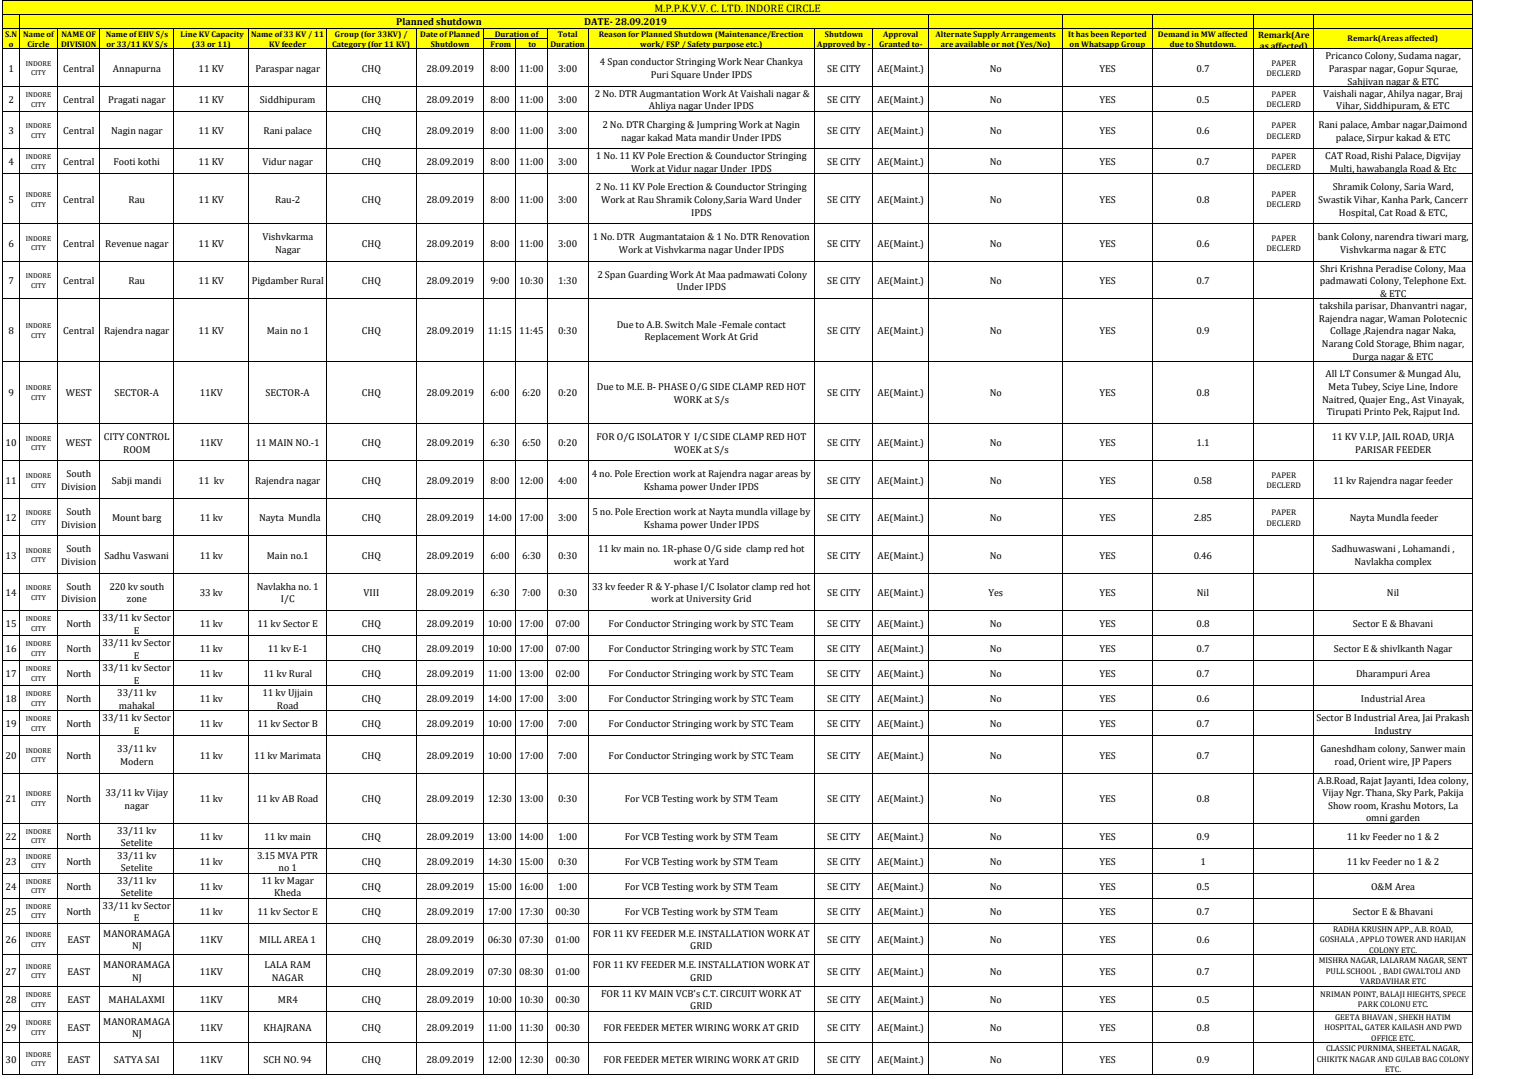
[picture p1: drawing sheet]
<svg xmlns="http://www.w3.org/2000/svg" width="297mm" height="210mm" viewBox="0 0 297 210" stroke-linecap="round" stroke-linejoin="round" font-family="sans-serif">
<defs><g id="words">
<text font-size="2.1" x="127.4" y="2.4">M.P.P.K.V.V. C. LTD. INDORE CIRCLE</text>
<g font-size="1.9">
<text x="77.1" y="4.9">Planned shutdown</text>
<text x="113.7" y="4.9">DATE- 28.09.2019</text>
<text x="258" y="11.6">Pricanco Colony, Sudama nagar,</text>
<text x="1.7" y="14">1</text>
<text x="12.3" y="14">Central</text>
<text x="22" y="14">Annapurna</text>
<text x="38.7" y="14">11 KV</text>
<text x="49.7" y="14">Paraspar nagar</text>
<text x="70.4" y="14">CHQ</text>
<text x="83" y="14">28.09.2019</text>
<text x="95.5" y="14">8:00</text>
<text x="101.1" y="14">11:00</text>
<text x="108.6" y="14">3:00</text>
<text x="116.7" y="12.7">4 Span conductor Stringing Work Near Chankya</text>
<text x="126.7" y="15.2">Puri Square Under IPDS</text>
<text x="161" y="14">SE CITY</text>
<text x="170.8" y="14">AE(Maint.)</text>
<text x="192.6" y="14">No</text>
<text x="214" y="14">YES</text>
<text x="232.9" y="14">0.7</text>
<text x="258.6" y="14">Paraspar nagar, Gopur Squrae,</text>
<text x="262.3" y="16.5">Sahjivan nagar &amp; ETC</text>
<text x="1.7" y="20">2</text>
<text x="12.3" y="20">Central</text>
<text x="21.1" y="20">Pragati nagar</text>
<text x="38.7" y="20">11 KV</text>
<text x="50.6" y="20">Siddhipuram</text>
<text x="70.4" y="20">CHQ</text>
<text x="83" y="20">28.09.2019</text>
<text x="95.5" y="20">8:00</text>
<text x="101.1" y="20">11:00</text>
<text x="108.6" y="20">3:00</text>
<text x="115.8" y="18.8">2 No. DTR Augmantation Work At Vaishali nagar &amp;</text>
<text x="126.3" y="21.3">Ahliya nagar Under IPDS</text>
<text x="161" y="20">SE CITY</text>
<text x="170.8" y="20">AE(Maint.)</text>
<text x="192.6" y="20">No</text>
<text x="214" y="20">YES</text>
<text x="232.9" y="20">0.5</text>
<text x="257.5" y="18.8">Vaishali nagar, Ahilya nagar, Braj</text>
<text x="260.1" y="21.3">Vihar, Siddhipuram, &amp; ETC</text>
<text x="1.7" y="26.1">3</text>
<text x="12.3" y="26.1">Central</text>
<text x="21.6" y="26.1">Nagin nagar</text>
<text x="38.7" y="26.1">11 KV</text>
<text x="51.3" y="26.1">Rani palace</text>
<text x="70.4" y="26.1">CHQ</text>
<text x="83" y="26.1">28.09.2019</text>
<text x="95.5" y="26.1">8:00</text>
<text x="101.1" y="26.1">11:00</text>
<text x="108.6" y="26.1">3:00</text>
<text x="117.2" y="24.9">2 No. DTR Charging &amp; Jumpring Work at Nagin</text>
<text x="120.9" y="27.4">nagar kakad Mata mandir Under IPDS</text>
<text x="161" y="26.1">SE CITY</text>
<text x="170.8" y="26.1">AE(Maint.)</text>
<text x="192.6" y="26.1">No</text>
<text x="214" y="26.1">YES</text>
<text x="232.9" y="26.1">0.6</text>
<text x="256.6" y="24.9">Rani palace, Ambar nagar,Daimond</text>
<text x="260" y="27.4">palace, Sirpur kakad &amp; ETC</text>
<text x="1.7" y="32.2">4</text>
<text x="12.3" y="32.2">Central</text>
<text x="22.1" y="32.2">Footi kothi</text>
<text x="38.7" y="32.2">11 KV</text>
<text x="51.1" y="32.2">Vidur nagar</text>
<text x="70.4" y="32.2">CHQ</text>
<text x="83" y="32.2">28.09.2019</text>
<text x="95.5" y="32.2">8:00</text>
<text x="101.1" y="32.2">11:00</text>
<text x="108.6" y="32.2">3:00</text>
<text x="116" y="31">1 No. 11 KV Pole Erection &amp; Counductor Stringing</text>
<text x="122.8" y="33.5">Work at Vidur nagar Under IPDS</text>
<text x="161" y="32.2">SE CITY</text>
<text x="170.8" y="32.2">AE(Maint.)</text>
<text x="192.6" y="32.2">No</text>
<text x="214" y="32.2">YES</text>
<text x="232.9" y="32.2">0.7</text>
<text x="257.9" y="31">CAT Road, Rishi Palace, Digvijay</text>
<text x="258.8" y="33.5">Multi, hawabangla Road &amp; Etc</text>
<text x="1.7" y="39.5">5</text>
<text x="12.3" y="39.5">Central</text>
<text x="25" y="39.5">Rau</text>
<text x="38.7" y="39.5">11 KV</text>
<text x="53.6" y="39.5">Rau-2</text>
<text x="70.4" y="39.5">CHQ</text>
<text x="83" y="39.5">28.09.2019</text>
<text x="95.5" y="39.5">8:00</text>
<text x="101.1" y="39.5">11:00</text>
<text x="108.6" y="39.5">3:00</text>
<text x="116" y="37">2 No. 11 KV Pole Erection &amp; Counductor Stringing</text>
<text x="117" y="39.5">Work at Rau Shramik Colony,Saria Ward Under</text>
<text x="134.6" y="42">IPDS</text>
<text x="161" y="39.5">SE CITY</text>
<text x="170.8" y="39.5">AE(Maint.)</text>
<text x="192.6" y="39.5">No</text>
<text x="214" y="39.5">YES</text>
<text x="232.9" y="39.5">0.8</text>
<text x="256.6" y="39.5">Swastik Vihar, Kanha Park, Cancerr</text>
<text x="259.4" y="37">Shramik Colony, Saria Ward,</text>
<text x="260.6" y="42">Hospital, Cat Road &amp; ETC,</text>
<text x="51.1" y="46.8">Vishvkarma</text>
<text x="115.4" y="46.8">1 No. DTR Augmantataion &amp; 1 No. DTR Renovation</text>
<text x="256.5" y="46.8">bank Colony, narendra tiwari marg,</text>
<text x="1.7" y="48">6</text>
<text x="12.3" y="48">Central</text>
<text x="20.5" y="48">Revenue nagar</text>
<text x="38.7" y="48">11 KV</text>
<text x="53.6" y="49.2">Nagar</text>
<text x="70.4" y="48">CHQ</text>
<text x="83" y="48">28.09.2019</text>
<text x="95.5" y="48">8:00</text>
<text x="101.1" y="48">11:00</text>
<text x="108.6" y="48">3:00</text>
<text x="120.5" y="49.2">Work at Vishvkarma nagar Under IPDS</text>
<text x="161" y="48">SE CITY</text>
<text x="170.8" y="48">AE(Maint.)</text>
<text x="192.6" y="48">No</text>
<text x="214" y="48">YES</text>
<text x="232.9" y="48">0.6</text>
<text x="257" y="52.9">Shri Krishna Peradise Colony, Maa</text>
<text x="260.9" y="49.2">Vishvkarma nagar &amp; ETC</text>
<text x="1.7" y="55.3">7</text>
<text x="12.3" y="55.3">Central</text>
<text x="25" y="55.3">Rau</text>
<text x="38.7" y="55.3">11 KV</text>
<text x="49" y="55.3">Pigdamber Rural</text>
<text x="70.4" y="55.3">CHQ</text>
<text x="83" y="55.3">28.09.2019</text>
<text x="95.5" y="55.3">9:00</text>
<text x="101.1" y="55.3">10:30</text>
<text x="108.6" y="55.3">1:30</text>
<text x="116.3" y="54.1">2 Span Guarding Work At Maa padmawati Colony</text>
<text x="131.7" y="56.5">Under IPDS</text>
<text x="161" y="55.3">SE CITY</text>
<text x="170.8" y="55.3">AE(Maint.)</text>
<text x="192.6" y="55.3">No</text>
<text x="214" y="55.3">YES</text>
<text x="232.9" y="55.3">0.7</text>
<text x="256.9" y="55.3">padmawati Colony, Telephone Ext.</text>
<text x="268.6" y="57.8">&amp; ETC</text>
<text x="1.7" y="65">8</text>
<text x="12.3" y="65">Central</text>
<text x="20.3" y="65">Rajendra nagar</text>
<text x="38.7" y="65">11 KV</text>
<text x="51.9" y="65">Main no 1</text>
<text x="70.4" y="65">CHQ</text>
<text x="83" y="65">28.09.2019</text>
<text x="94.9" y="65">11:15</text>
<text x="101.1" y="65">11:45</text>
<text x="108.6" y="65">0:30</text>
<text x="120" y="63.8">Due to A.B. Switch Male -Female contact</text>
<text x="161" y="65">SE CITY</text>
<text x="170.8" y="65">AE(Maint.)</text>
<text x="192.6" y="65">No</text>
<text x="214" y="65">YES</text>
<text x="232.9" y="65">0.9</text>
<text x="256.7" y="62.6">Rajendra nagar, Waman Polotecnic</text>
<text x="256.8" y="60.2">takshila parisar, Dhanvantri nagar,</text>
<text x="258.9" y="65.1">Collage ,Rajendra nagar Naka,</text>
<text x="125.4" y="66.2">Replacement Work At Grid</text>
<text x="257.3" y="67.5">Narang Cold Storage, Bhim nagar,</text>
<text x="263.3" y="70">Durga nagar &amp; ETC</text>
<text x="1.7" y="77.1">9</text>
<text x="12.8" y="77.1">WEST</text>
<text x="22.3" y="77.1">SECTOR-A</text>
<text x="38.9" y="77.1">11KV</text>
<text x="51.7" y="77.1">SECTOR-A</text>
<text x="70.4" y="77.1">CHQ</text>
<text x="83" y="77.1">28.09.2019</text>
<text x="95.5" y="77.1">6:00</text>
<text x="101.6" y="77.1">6:20</text>
<text x="108.6" y="77.1">0:20</text>
<text x="116.2" y="75.9">Due to M.E. B- PHASE O/G SIDE CLAMP RED HOT</text>
<text x="161" y="77.1">SE CITY</text>
<text x="170.8" y="77.1">AE(Maint.)</text>
<text x="192.6" y="77.1">No</text>
<text x="214" y="77.1">YES</text>
<text x="232.9" y="77.1">0.8</text>
<text x="258" y="73.5">All LT Consumer &amp; Mungad Alu,</text>
<text x="258.5" y="75.9">Meta Tubey, Sciye Line, Indore</text>
<text x="131.2" y="78.4">WORK at S/s</text>
<text x="257.3" y="78.4">Naitred, Quajer Eng., Ast Vinayak,</text>
<text x="258.2" y="80.8">Tirupati Printo Pek, Rajput Ind.</text>
<text x="1.1" y="86.9">10</text>
<text x="12.8" y="86.9">WEST</text>
<text x="20.2" y="85.7">CITY CONTROL</text>
<text x="24" y="88.1">ROOM</text>
<text x="38.9" y="86.9">11KV</text>
<text x="49.8" y="86.9">11 MAIN NO.-1</text>
<text x="70.4" y="86.9">CHQ</text>
<text x="83" y="86.9">28.09.2019</text>
<text x="95.5" y="86.9">6:30</text>
<text x="101.6" y="86.9">6:50</text>
<text x="108.6" y="86.9">0:20</text>
<text x="116.1" y="85.7">FOR O/G ISOLATOR Y I/C SIDE CLAMP RED HOT</text>
<text x="131.2" y="88.1">WOEK at S/s</text>
<text x="161" y="86.9">SE CITY</text>
<text x="170.8" y="86.9">AE(Maint.)</text>
<text x="192.6" y="86.9">No</text>
<text x="214" y="86.9">YES</text>
<text x="232.9" y="86.9">1.1</text>
<text x="259.2" y="85.7">11 KV V.I.P, JAIL ROAD, URJA</text>
<text x="263.7" y="88.1">PARISAR FEEDER</text>
<text x="1.1" y="94.2">11</text>
<text x="11.9" y="95.4">Division</text>
<text x="13" y="92.9">South</text>
<text x="21.8" y="94.2">Sabji mandi</text>
<text x="38.7" y="94.2">11 kv</text>
<text x="49.7" y="94.2">Rajendra nagar</text>
<text x="70.4" y="94.2">CHQ</text>
<text x="83" y="94.2">28.09.2019</text>
<text x="95.5" y="94.2">8:00</text>
<text x="101.1" y="94.2">12:00</text>
<text x="108.6" y="94.2">4:00</text>
<text x="115.2" y="92.9">4 no. Pole Erection work at Rajendra nagar areas by</text>
<text x="125.3" y="95.4">Kshama power Under IPDS</text>
<text x="161" y="94.2">SE CITY</text>
<text x="170.8" y="94.2">AE(Maint.)</text>
<text x="192.6" y="94.2">No</text>
<text x="214" y="94.2">YES</text>
<text x="232.4" y="94.2">0.58</text>
<text x="259.5" y="94.2">11 kv Rajendra nagar feeder</text>
<text x="1.1" y="101.4">12</text>
<text x="13" y="100.2">South</text>
<text x="21.8" y="101.4">Mount barg</text>
<text x="38.9" y="101.4">11 kv</text>
<text x="50.4" y="101.4">Nayta Mundla</text>
<text x="70.4" y="101.4">CHQ</text>
<text x="83" y="101.4">28.09.2019</text>
<text x="94.9" y="101.4">14:00</text>
<text x="101.1" y="101.4">17:00</text>
<text x="108.6" y="101.4">3:00</text>
<text x="115.3" y="100.2">5 no. Pole Erection work at Nayta mundla village by</text>
<text x="161" y="101.4">SE CITY</text>
<text x="170.8" y="101.4">AE(Maint.)</text>
<text x="192.6" y="101.4">No</text>
<text x="214" y="101.4">YES</text>
<text x="232.4" y="101.4">2.85</text>
<text x="262.7" y="101.4">Nayta Mundla feeder</text>
<text x="11.9" y="102.7">Division</text>
<text x="13" y="107.5">South</text>
<text x="116.4" y="107.5">11 kv main no. 1R-phase O/G side clamp red hot</text>
<text x="125.3" y="102.7">Kshama power Under IPDS</text>
<text x="259.2" y="107.5">Sadhuwaswani , Lohamandi ,</text>
<text x="1.1" y="108.7">13</text>
<text x="11.9" y="110">Division</text>
<text x="20.3" y="108.7">Sadhu Vaswani</text>
<text x="38.9" y="108.7">11 kv</text>
<text x="51.9" y="108.7">Main no.1</text>
<text x="70.4" y="108.7">CHQ</text>
<text x="83" y="108.7">28.09.2019</text>
<text x="95.5" y="108.7">6:00</text>
<text x="101.6" y="108.7">6:30</text>
<text x="108.6" y="108.7">0:30</text>
<text x="131.2" y="110">work at Yard</text>
<text x="161" y="108.7">SE CITY</text>
<text x="170.8" y="108.7">AE(Maint.)</text>
<text x="192.6" y="108.7">No</text>
<text x="214" y="108.7">YES</text>
<text x="232.4" y="108.7">0.46</text>
<text x="263.6" y="110">Navlakha complex</text>
<text x="1.1" y="116">14</text>
<text x="11.9" y="117.2">Division</text>
<text x="13" y="114.8">South</text>
<text x="21.3" y="114.8">220 kv south</text>
<text x="24.7" y="117.2">zone</text>
<text x="38.9" y="116">33 kv</text>
<text x="50" y="114.8">Navlakha no. 1</text>
<text x="54.7" y="117.2">I/C</text>
<text x="70.7" y="116">VIII</text>
<text x="83" y="116">28.09.2019</text>
<text x="95.5" y="116">6:30</text>
<text x="101.6" y="116">7:00</text>
<text x="108.6" y="116">0:30</text>
<text x="115.2" y="114.8">33 kv feeder R &amp; Y-phase I/C Isolator clamp red hot</text>
<text x="126.8" y="117.2">work at University Grid</text>
<text x="161" y="116">SE CITY</text>
<text x="170.8" y="116">AE(Maint.)</text>
<text x="192.4" y="116">Yes</text>
<text x="214" y="116">YES</text>
<text x="233" y="116">Nil</text>
<text x="270" y="116">Nil</text>
<text x="1.1" y="122.1">15</text>
<text x="12.9" y="122.1">North</text>
<text x="20" y="120.9">33/11 kv Sector</text>
<text x="20" y="125.8">33/11 kv Sector</text>
<text x="26.1" y="123.3">E</text>
<text x="38.9" y="122.1">11 kv</text>
<text x="50.1" y="122.1">11 kv Sector E</text>
<text x="70.4" y="122.1">CHQ</text>
<text x="83" y="122.1">28.09.2019</text>
<text x="94.9" y="122.1">10:00</text>
<text x="101.1" y="122.1">17:00</text>
<text x="108.1" y="122.1">07:00</text>
<text x="118.5" y="122.1">For Conductor Stringing work by STC Team</text>
<text x="161" y="122.1">SE CITY</text>
<text x="170.8" y="122.1">AE(Maint.)</text>
<text x="192.6" y="122.1">No</text>
<text x="214" y="122.1">YES</text>
<text x="232.9" y="122.1">0.8</text>
<text x="263.3" y="122.1">Sector E &amp; Bhavani</text>
<text x="1.1" y="126.9">16</text>
<text x="1.1" y="131.8">17</text>
<text x="12.9" y="126.9">North</text>
<text x="12.9" y="131.8">North</text>
<text x="20" y="130.6">33/11 kv Sector</text>
<text x="26.1" y="128.2">E</text>
<text x="38.9" y="126.9">11 kv</text>
<text x="38.9" y="131.8">11 kv</text>
<text x="51.3" y="131.8">11 kv Rural</text>
<text x="52.1" y="126.9">11 kv E-1</text>
<text x="70.4" y="126.9">CHQ</text>
<text x="70.4" y="131.8">CHQ</text>
<text x="83" y="126.9">28.09.2019</text>
<text x="83" y="131.8">28.09.2019</text>
<text x="94.9" y="126.9">10:00</text>
<text x="94.9" y="131.8">11:00</text>
<text x="101.1" y="126.9">17:00</text>
<text x="101.1" y="131.8">13:00</text>
<text x="108.1" y="126.9">07:00</text>
<text x="108.1" y="131.8">02:00</text>
<text x="118.5" y="126.9">For Conductor Stringing work by STC Team</text>
<text x="118.5" y="131.8">For Conductor Stringing work by STC Team</text>
<text x="161" y="126.9">SE CITY</text>
<text x="161" y="131.8">SE CITY</text>
<text x="170.8" y="126.9">AE(Maint.)</text>
<text x="170.8" y="131.8">AE(Maint.)</text>
<text x="192.6" y="126.9">No</text>
<text x="192.6" y="131.8">No</text>
<text x="214" y="126.9">YES</text>
<text x="214" y="131.8">YES</text>
<text x="232.9" y="126.9">0.7</text>
<text x="232.9" y="131.8">0.7</text>
<text x="259.6" y="126.9">Sector E &amp; shivlkanth Nagar</text>
<text x="263.9" y="131.8">Dharampuri Area</text>
<text x="1.1" y="136.7">18</text>
<text x="12.9" y="136.7">North</text>
<text x="22.8" y="135.5">33/11 kv</text>
<text x="23.2" y="137.9">mahakal</text>
<text x="26.1" y="133.1">E</text>
<text x="38.9" y="136.7">11 kv</text>
<text x="51.1" y="135.5">11 kv Ujjain</text>
<text x="53.9" y="137.9">Road</text>
<text x="70.4" y="136.7">CHQ</text>
<text x="83" y="136.7">28.09.2019</text>
<text x="94.9" y="136.7">14:00</text>
<text x="101.1" y="136.7">17:00</text>
<text x="108.6" y="136.7">3:00</text>
<text x="118.5" y="136.7">For Conductor Stringing work by STC Team</text>
<text x="161" y="136.7">SE CITY</text>
<text x="170.8" y="136.7">AE(Maint.)</text>
<text x="192.6" y="136.7">No</text>
<text x="214" y="136.7">YES</text>
<text x="232.9" y="136.7">0.6</text>
<text x="264.9" y="136.7">Industrial Area</text>
<text x="1.1" y="141.5">19</text>
<text x="12.9" y="141.5">North</text>
<text x="20" y="140.4">33/11 kv Sector</text>
<text x="26.1" y="142.8">E</text>
<text x="38.9" y="141.5">11 kv</text>
<text x="50.1" y="141.5">11 kv Sector B</text>
<text x="70.4" y="141.5">CHQ</text>
<text x="83" y="141.5">28.09.2019</text>
<text x="94.9" y="141.5">10:00</text>
<text x="101.1" y="141.5">17:00</text>
<text x="108.6" y="141.5">7:00</text>
<text x="118.5" y="141.5">For Conductor Stringing work by STC Team</text>
<text x="161" y="141.5">SE CITY</text>
<text x="170.8" y="141.5">AE(Maint.)</text>
<text x="192.6" y="141.5">No</text>
<text x="214" y="141.5">YES</text>
<text x="232.9" y="141.5">0.7</text>
<text x="256.2" y="140.4">Sector B Industrial Area, Jai Prakash</text>
<text x="267.5" y="142.8">Industry</text>
<text x="1.1" y="147.6">20</text>
<text x="12.9" y="147.6">North</text>
<text x="22.8" y="146.4">33/11 kv</text>
<text x="23.4" y="148.9">Modern</text>
<text x="38.9" y="147.6">11 kv</text>
<text x="49.5" y="147.6">11 kv Marimata</text>
<text x="70.4" y="147.6">CHQ</text>
<text x="83" y="147.6">28.09.2019</text>
<text x="94.9" y="147.6">10:00</text>
<text x="101.1" y="147.6">17:00</text>
<text x="108.6" y="147.6">7:00</text>
<text x="118.5" y="147.6">For Conductor Stringing work by STC Team</text>
<text x="161" y="147.6">SE CITY</text>
<text x="170.8" y="147.6">AE(Maint.)</text>
<text x="192.6" y="147.6">No</text>
<text x="214" y="147.6">YES</text>
<text x="232.9" y="147.6">0.7</text>
<text x="257" y="146.4">Ganeshdham colony, Sanwer main</text>
<text x="259.8" y="148.9">road, Orient wire, JP Papers</text>
<text x="20.5" y="154.9">33/11 kv Vijay</text>
<text x="256.4" y="152.5">A.B.Road, Rajat Jayanti, Idea colony,</text>
<text x="257.4" y="155">Vijay Ngr. Thana, Sky Park, Pakija</text>
<text x="1.1" y="156.2">21</text>
<text x="12.9" y="156.2">North</text>
<text x="24.3" y="157.4">nagar</text>
<text x="38.9" y="156.2">11 kv</text>
<text x="50" y="156.2">11 kv AB Road</text>
<text x="70.4" y="156.2">CHQ</text>
<text x="83" y="156.2">28.09.2019</text>
<text x="94.9" y="156.2">12:30</text>
<text x="101.1" y="156.2">13:00</text>
<text x="108.6" y="156.2">0:30</text>
<text x="121.6" y="156.2">For VCB Testing work by STM Team</text>
<text x="161" y="156.2">SE CITY</text>
<text x="170.8" y="156.2">AE(Maint.)</text>
<text x="192.6" y="156.2">No</text>
<text x="214" y="156.2">YES</text>
<text x="232.9" y="156.2">0.8</text>
<text x="258.5" y="157.4">Show room, Krashu Motors, La</text>
<text x="265.9" y="159.9">omni garden</text>
<text x="1.1" y="163.4">22</text>
<text x="12.9" y="163.4">North</text>
<text x="22.8" y="162.3">33/11 kv</text>
<text x="22.8" y="167.1">33/11 kv</text>
<text x="23.5" y="164.7">Setelite</text>
<text x="38.9" y="163.4">11 kv</text>
<text x="50" y="167.1">3.15 MVA PTR</text>
<text x="51.4" y="163.4">11 kv main</text>
<text x="70.4" y="163.4">CHQ</text>
<text x="83" y="163.4">28.09.2019</text>
<text x="94.9" y="163.4">13:00</text>
<text x="101.1" y="163.4">14:00</text>
<text x="108.6" y="163.4">1:00</text>
<text x="121.6" y="163.4">For VCB Testing work by STM Team</text>
<text x="161" y="163.4">SE CITY</text>
<text x="170.8" y="163.4">AE(Maint.)</text>
<text x="192.6" y="163.4">No</text>
<text x="214" y="163.4">YES</text>
<text x="232.9" y="163.4">0.9</text>
<text x="262.2" y="163.4">11 kv Feeder no 1 &amp; 2</text>
<text x="1.1" y="168.3">23</text>
<text x="1.1" y="173.2">24</text>
<text x="12.9" y="168.3">North</text>
<text x="12.9" y="173.2">North</text>
<text x="22.8" y="172">33/11 kv</text>
<text x="23.5" y="169.6">Setelite</text>
<text x="38.9" y="168.3">11 kv</text>
<text x="38.9" y="173.2">11 kv</text>
<text x="50.9" y="172">11 kv Magar</text>
<text x="54.2" y="169.6">no 1</text>
<text x="70.4" y="168.3">CHQ</text>
<text x="70.4" y="173.2">CHQ</text>
<text x="83" y="168.3">28.09.2019</text>
<text x="83" y="173.2">28.09.2019</text>
<text x="94.9" y="168.3">14:30</text>
<text x="94.9" y="173.2">15:00</text>
<text x="101.1" y="168.3">15:00</text>
<text x="101.1" y="173.2">16:00</text>
<text x="108.6" y="168.3">0:30</text>
<text x="108.6" y="173.2">1:00</text>
<text x="121.6" y="168.3">For VCB Testing work by STM Team</text>
<text x="121.6" y="173.2">For VCB Testing work by STM Team</text>
<text x="161" y="168.3">SE CITY</text>
<text x="161" y="173.2">SE CITY</text>
<text x="170.8" y="168.3">AE(Maint.)</text>
<text x="170.8" y="173.2">AE(Maint.)</text>
<text x="192.6" y="168.3">No</text>
<text x="192.6" y="173.2">No</text>
<text x="214" y="168.3">YES</text>
<text x="214" y="173.2">YES</text>
<text x="232.9" y="173.2">0.5</text>
<text x="233.6" y="168.3">1</text>
<text x="262.2" y="168.3">11 kv Feeder no 1 &amp; 2</text>
<text x="266.9" y="173.2">O&amp;M Area</text>
<text x="1.1" y="178">25</text>
<text x="12.9" y="178">North</text>
<text x="20" y="176.9">33/11 kv Sector</text>
<text x="23.5" y="174.4">Setelite</text>
<text x="26.1" y="179.3">E</text>
<text x="38.9" y="178">11 kv</text>
<text x="50.1" y="178">11 kv Sector E</text>
<text x="53.4" y="174.4">Kheda</text>
<text x="70.4" y="178">CHQ</text>
<text x="83" y="178">28.09.2019</text>
<text x="94.9" y="178">17:00</text>
<text x="101.1" y="178">17:30</text>
<text x="108.1" y="178">00:30</text>
<text x="121.6" y="178">For VCB Testing work by STM Team</text>
<text x="161" y="178">SE CITY</text>
<text x="170.8" y="178">AE(Maint.)</text>
<text x="192.6" y="178">No</text>
<text x="214" y="178">YES</text>
<text x="232.9" y="178">0.7</text>
<text x="263.3" y="178">Sector E &amp; Bhavani</text>
<text x="1.1" y="183.5">26</text>
<text x="13.1" y="183.5">EAST</text>
<text x="20.1" y="182.3">MANORAMAGA</text>
<text x="25.7" y="184.8">NJ</text>
<text x="38.9" y="183.5">11KV</text>
<text x="50.5" y="183.5">MILL AREA 1</text>
<text x="70.4" y="183.5">CHQ</text>
<text x="83" y="183.5">28.09.2019</text>
<text x="94.9" y="183.5">06:30</text>
<text x="101.1" y="183.5">07:30</text>
<text x="108.1" y="183.5">01:00</text>
<text x="115.4" y="182.3">FOR 11 KV FEEDER M.E. INSTALLATION WORK AT</text>
<text x="134.3" y="184.8">GRID</text>
<text x="161" y="183.5">SE CITY</text>
<text x="170.8" y="183.5">AE(Maint.)</text>
<text x="192.6" y="183.5">No</text>
<text x="214" y="183.5">YES</text>
<text x="232.9" y="183.5">0.6</text>
<text x="1.1" y="189.7">27</text>
<text x="13.1" y="189.7">EAST</text>
<text x="20.1" y="188.5">MANORAMAGA</text>
<text x="25.7" y="190.9">NJ</text>
<text x="38.9" y="189.7">11KV</text>
<text x="51.5" y="188.5">LALA RAM</text>
<text x="52.9" y="190.9">NAGAR</text>
<text x="70.4" y="189.7">CHQ</text>
<text x="83" y="189.7">28.09.2019</text>
<text x="94.9" y="189.7">07:30</text>
<text x="101.1" y="189.7">08:30</text>
<text x="108.1" y="189.7">01:00</text>
<text x="115.4" y="188.5">FOR 11 KV FEEDER M.E. INSTALLATION WORK AT</text>
<text x="134.3" y="190.9">GRID</text>
<text x="161" y="189.7">SE CITY</text>
<text x="170.8" y="189.7">AE(Maint.)</text>
<text x="192.6" y="189.7">No</text>
<text x="214" y="189.7">YES</text>
<text x="232.9" y="189.7">0.7</text>
<text x="1.1" y="195.2">28</text>
<text x="13.1" y="195.2">EAST</text>
<text x="21.1" y="195.2">MAHALAXMI</text>
<text x="38.9" y="195.2">11KV</text>
<text x="54.1" y="195.2">MR4</text>
<text x="70.4" y="195.2">CHQ</text>
<text x="83" y="195.2">28.09.2019</text>
<text x="94.9" y="195.2">10:00</text>
<text x="101.1" y="195.2">10:30</text>
<text x="108.1" y="195.2">00:30</text>
<text x="117" y="194">FOR 11 KV MAIN VCB's C.T. CIRCUIT WORK AT</text>
<text x="134.3" y="196.5">GRID</text>
<text x="161" y="195.2">SE CITY</text>
<text x="170.8" y="195.2">AE(Maint.)</text>
<text x="192.6" y="195.2">No</text>
<text x="214" y="195.2">YES</text>
<text x="232.9" y="195.2">0.5</text>
<text x="1.1" y="200.7">29</text>
<text x="13.1" y="200.7">EAST</text>
<text x="20.1" y="199.5">MANORAMAGA</text>
<text x="25.7" y="201.9">NJ</text>
<text x="38.9" y="200.7">11KV</text>
<text x="51.3" y="200.7">KHAJRANA</text>
<text x="70.4" y="200.7">CHQ</text>
<text x="83" y="200.7">28.09.2019</text>
<text x="94.9" y="200.7">11:00</text>
<text x="101.1" y="200.7">11:30</text>
<text x="108.1" y="200.7">00:30</text>
<text x="117.5" y="200.7">FOR FEEDER METER WIRING WORK AT GRID</text>
<text x="161" y="200.7">SE CITY</text>
<text x="170.8" y="200.7">AE(Maint.)</text>
<text x="192.6" y="200.7">No</text>
<text x="214" y="200.7">YES</text>
<text x="232.9" y="200.7">0.8</text>
<text x="1.1" y="206.8">30</text>
<text x="13.1" y="206.8">EAST</text>
<text x="22.2" y="206.8">SATYA SAI</text>
<text x="38.9" y="206.8">11KV</text>
<text x="51.3" y="206.8">SCH NO. 94</text>
<text x="70.4" y="206.8">CHQ</text>
<text x="83" y="206.8">28.09.2019</text>
<text x="94.9" y="206.8">12:00</text>
<text x="101.1" y="206.8">12:30</text>
<text x="108.1" y="206.8">00:30</text>
<text x="117.5" y="206.8">FOR FEEDER METER WIRING WORK AT GRID</text>
<text x="161" y="206.8">SE CITY</text>
<text x="170.8" y="206.8">AE(Maint.)</text>
<text x="192.6" y="206.8">No</text>
<text x="214" y="206.8">YES</text>
<text x="232.9" y="206.8">0.9</text>
</g>
<g font-size="1.8">
<text x="244.8" y="7.3">Remark(Are</text>
<text x="245.2" y="9.6">as affected)</text>
</g>
<g font-size="1.6">
<text x="1" y="7.1">S.N</text>
<text x="1.7" y="9.1">o</text>
<text x="4.5" y="7.1">Name of</text>
<text x="5.3" y="9.1">Circle</text>
<text x="11.9" y="9.1">DIVISION</text>
<text x="11.9" y="7.1">NAME OF</text>
<text x="20.6" y="7.1">Name of EHV S/s</text>
<text x="20.7" y="9.1">or 33/11 KV S/s</text>
<text x="35.1" y="7.1">Line KV Capacity</text>
<text x="37.3" y="9.1">(33 or 11)</text>
<text x="48.9" y="7.1">Name of 33 KV / 11</text>
<text x="52.4" y="9.1">KV feeder</text>
<text x="64.7" y="9.1">Category (for 11 KV)</text>
<text x="65.2" y="7.1">Group (for 33KV) /</text>
<text x="81.8" y="7.1">Date of Planned</text>
<text x="83.9" y="9.1">Shutdown</text>
<text x="95.5" y="9.1">From</text>
<text x="96.3" y="7.1">Duration of</text>
<text x="102.8" y="9.1">to</text>
<text x="107.1" y="9.1">Duration</text>
<text x="108.6" y="7.1">Total</text>
<text x="116.6" y="7.1">Reason for Planned Shutdown (Maintenance/Erection</text>
<text x="124.6" y="9.1">work/ FSP / Safety purpose etc.)</text>
<text x="159.1" y="9.1">Approved by -</text>
<text x="160.5" y="7.1">Shutdown</text>
<text x="171.1" y="9.1">Granted to-</text>
<text x="171.9" y="7.1">Approval</text>
<text x="182.1" y="7.1">Alternate Supply Arrangements</text>
<text x="183.1" y="9.1">are available or not (Yes/No)</text>
<text x="207.9" y="7.1">It has been Reported</text>
<text x="208.2" y="9.1">on Whatsapp Group</text>
<text x="225.4" y="7.1">Demand in MW affected</text>
<text x="227.7" y="9.1">due to Shutdown.</text>
<text x="262.3" y="8">Remark(Areas affected)</text>
<text x="246.5" y="14.8">DECLERD</text>
<text x="247.5" y="12.8">PAPER</text>
<text x="246.5" y="20.9">DECLERD</text>
<text x="247.5" y="18.8">PAPER</text>
<text x="246.5" y="27">DECLERD</text>
<text x="247.5" y="24.9">PAPER</text>
<text x="246.5" y="33">DECLERD</text>
<text x="247.5" y="31">PAPER</text>
<text x="246.5" y="40.4">DECLERD</text>
<text x="247.5" y="38.3">PAPER</text>
<text x="247.5" y="46.8">PAPER</text>
<text x="246.5" y="48.9">DECLERD</text>
<text x="246.5" y="95">DECLERD</text>
<text x="247.5" y="93">PAPER</text>
<text x="247.5" y="100.3">PAPER</text>
<text x="246.5" y="102.3">DECLERD</text>
<text x="256.9" y="183.4">GOSHALA , APPLO TOWER AND HARIJAN</text>
<text x="259.5" y="181.3">RADHA KRUSHN APP., A.B. ROAD,</text>
<text x="266.5" y="185.4">COLONY ETC.</text>
<text x="256.7" y="187.5">MISHRA NAGAR, LALARAM NAGAR, SENT</text>
<text x="258.1" y="189.5">PULL SCHOOL , BADI GWALTOLI AND</text>
<text x="264.7" y="191.5">VARDAVIHAR ETC</text>
<text x="257" y="194">NRIMAN POINT, BALAJI HIEGHTS, SPECE</text>
<text x="264.3" y="196">PARK COLONU ETC.</text>
<text x="257.8" y="200.5">HOSPITAL, GATER KAILASH AND PWD</text>
<text x="259.9" y="198.5">GEETA BHAVAN , SHEKH HATIM</text>
<text x="266.9" y="202.6">OFFICE ETC.</text>
<text x="256.3" y="206.7">CHIKITK NAGAR AND GULAB BAG COLONY</text>
<text x="258.1" y="204.6">CLASSIC PURNIMA, SHEETAL NAGAR,</text>
<text x="269.6" y="208.7">ETC.</text>
</g>
<g font-size="1.4">
<text x="5" y="12.8">INDORE</text>
<text x="6.1" y="14.7">CITY</text>
<text x="5" y="18.9">INDORE</text>
<text x="6.1" y="20.7">CITY</text>
<text x="5" y="25">INDORE</text>
<text x="6.1" y="26.8">CITY</text>
<text x="5" y="31">INDORE</text>
<text x="6.1" y="32.9">CITY</text>
<text x="5" y="38.4">INDORE</text>
<text x="6.1" y="40.2">CITY</text>
<text x="5" y="46.9">INDORE</text>
<text x="6.1" y="48.7">CITY</text>
<text x="5" y="54.2">INDORE</text>
<text x="6.1" y="56">CITY</text>
<text x="5" y="63.8">INDORE</text>
<text x="6.1" y="65.7">CITY</text>
<text x="5" y="76">INDORE</text>
<text x="6.1" y="77.9">CITY</text>
<text x="5" y="85.7">INDORE</text>
<text x="6.1" y="87.6">CITY</text>
<text x="5" y="93">INDORE</text>
<text x="6.1" y="94.9">CITY</text>
<text x="5" y="100.3">INDORE</text>
<text x="5" y="107.6">INDORE</text>
<text x="6.1" y="102.2">CITY</text>
<text x="6.1" y="109.4">CITY</text>
<text x="5" y="114.9">INDORE</text>
<text x="6.1" y="116.7">CITY</text>
<text x="5" y="120.9">INDORE</text>
<text x="5" y="125.8">INDORE</text>
<text x="6.1" y="122.8">CITY</text>
<text x="5" y="130.7">INDORE</text>
<text x="6.1" y="127.7">CITY</text>
<text x="5" y="135.5">INDORE</text>
<text x="6.1" y="132.5">CITY</text>
<text x="6.1" y="137.4">CITY</text>
<text x="5" y="140.4">INDORE</text>
<text x="6.1" y="142.3">CITY</text>
<text x="5" y="146.5">INDORE</text>
<text x="6.1" y="148.4">CITY</text>
<text x="5" y="155">INDORE</text>
<text x="6.1" y="156.9">CITY</text>
<text x="5" y="162.3">INDORE</text>
<text x="5" y="167.2">INDORE</text>
<text x="6.1" y="164.2">CITY</text>
<text x="5" y="172">INDORE</text>
<text x="6.1" y="169">CITY</text>
<text x="6.1" y="173.9">CITY</text>
<text x="5" y="176.9">INDORE</text>
<text x="6.1" y="178.8">CITY</text>
<text x="5" y="182.4">INDORE</text>
<text x="6.1" y="184.3">CITY</text>
<text x="5" y="188.5">INDORE</text>
<text x="6.1" y="190.4">CITY</text>
<text x="5" y="194">INDORE</text>
<text x="6.1" y="195.9">CITY</text>
<text x="5" y="199.6">INDORE</text>
<text x="6.1" y="201.4">CITY</text>
<text x="5" y="205.7">INDORE</text>
<text x="6.1" y="207.6">CITY</text>
</g>
</g></defs>
<path d="M.6 .3h286v9.3h-286z" fill-rule="evenodd" fill="#ff0"/>
<g fill="none" stroke="#000" stroke-width=".19">
<path d="M.5 .1v209.1M.6 .2h286M.6 2.9h286M.6 5.5h286M.6 9.5h286M.6 16.8h286M3.8 3v206.2M11.2 5.5v203.7M19.4 5.5v203.7M33.8 5.5v203.7M48.4 5.5v203.7M63.5 5.5v203.7"/>
<path d="M81 5.5v203.7M94.2 5.5v203.7M94.3 7.5h12.3M100.3 7.6v201.6M106.5 5.5v203.7M114.4 5.5v203.7M158.5 5.5v203.7M169.9 5.5v203.7M180.7 3v206.2M206.9 3v206.2M224.2 3v206.2M244 3v206.2"/>
<path d="M255.7 3v206.2M286.6 .3v208.9M.6 21.7h286M.6 29h286M.6 33.8h286M.6 43.6h286M.6 50.8h286M.6 58.1h286M.6 70.3h286M.6 82.4h286M.6 89.7h286M.6 97h286"/>
<path d="M.6 104.3h286M.6 111.6h286M.6 118.9h286M.6 123.7h286M.6 128.6h286M.6 133.5h286M.6 138.3h286M.6 143.2h286M.6 150.5h286M.6 160.2h286M.6 165.1h286M.6 170h286"/>
<path d="M.6 174.8h286M.6 179.7h286M.6 185.8h286M.6 192h286M.6 196.8h286M.6 203h286M.6 209.1h286"/>
</g>
<use href="#words"/>
</svg>
